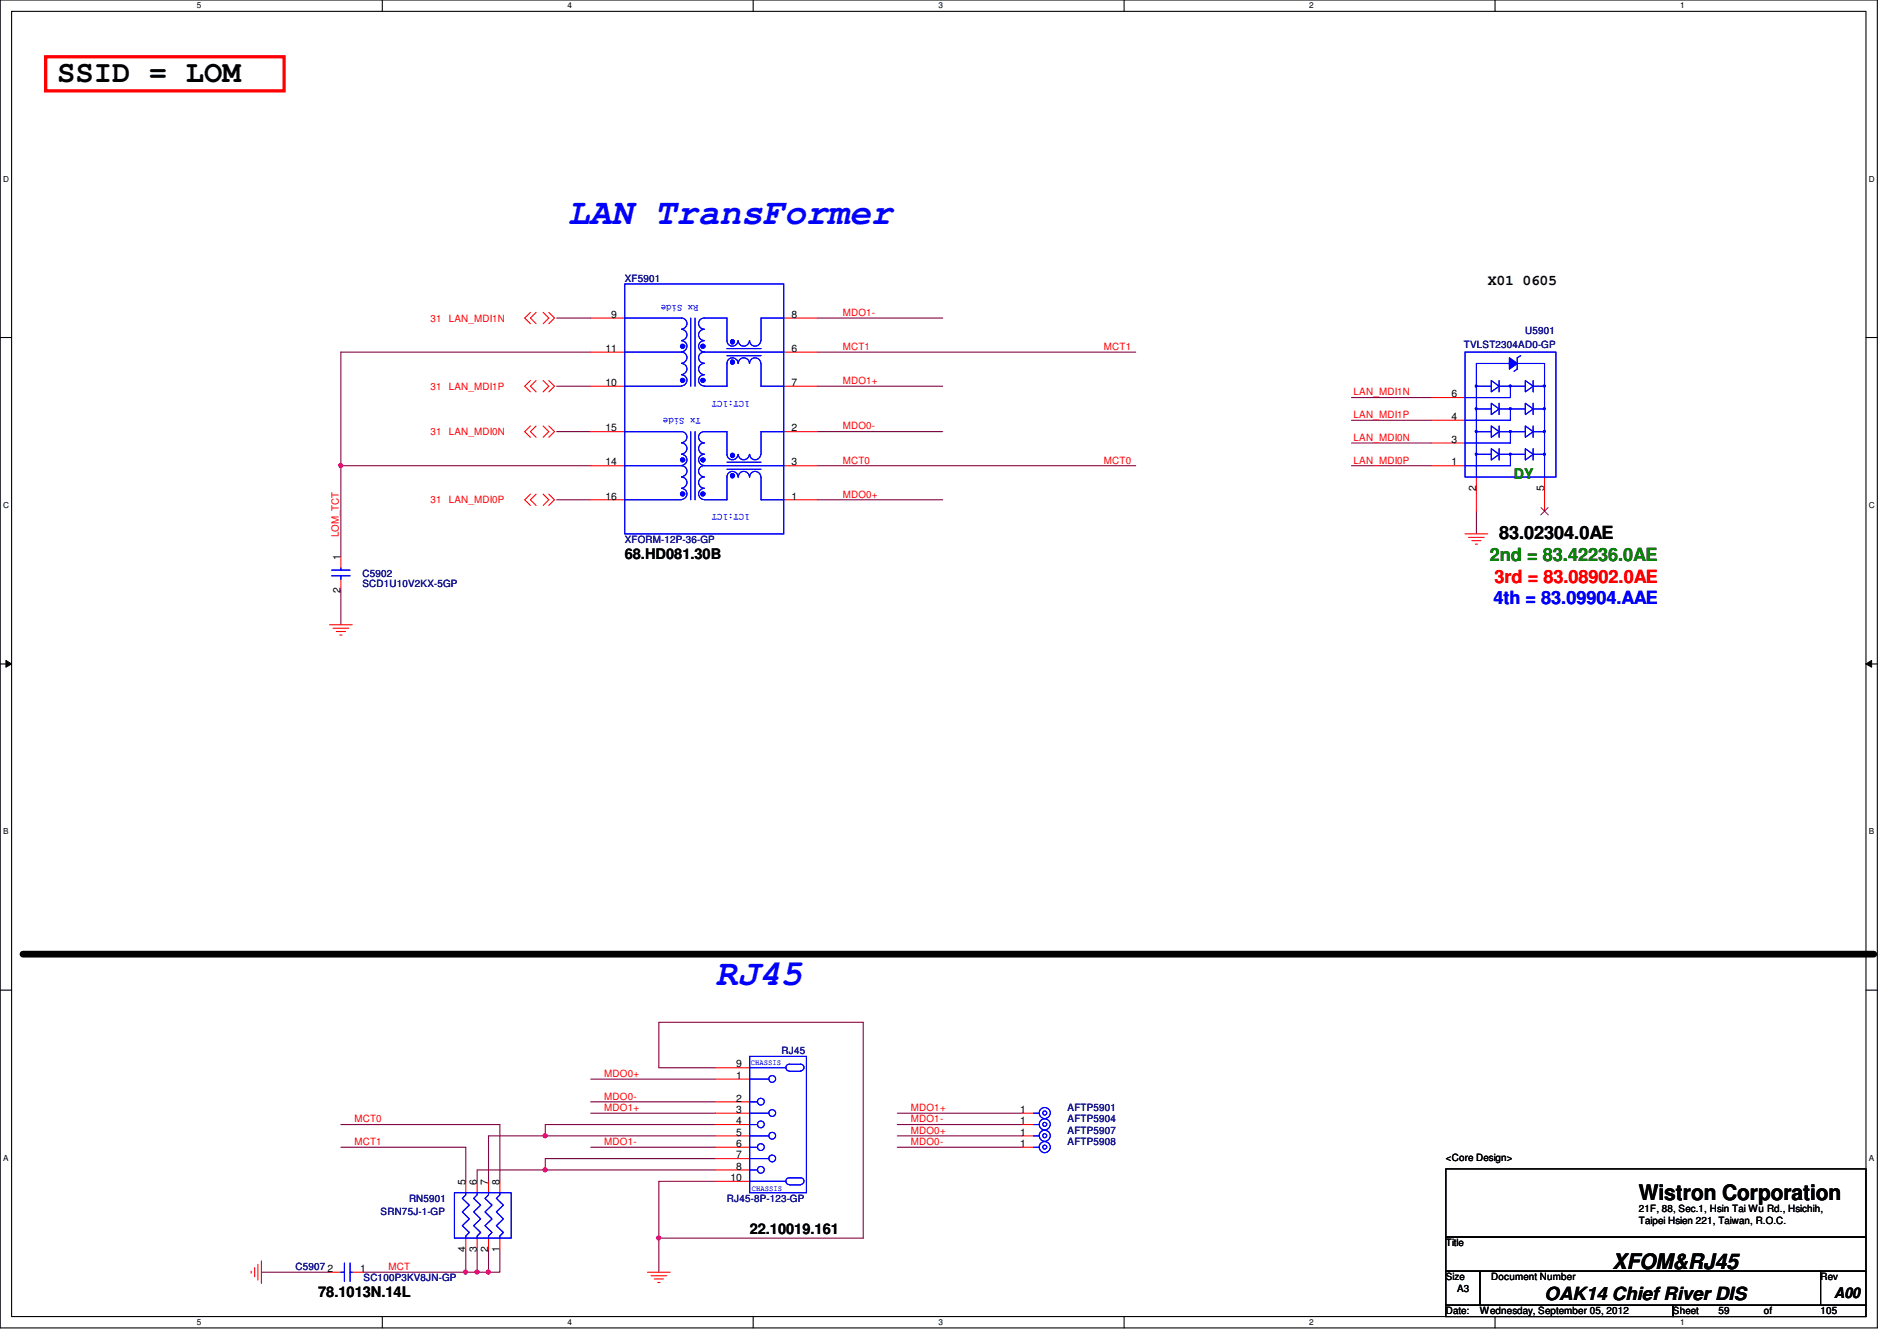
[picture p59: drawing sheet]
<svg xmlns="http://www.w3.org/2000/svg" width="297mm" height="210mm" viewBox="0 0 297 210" stroke-linecap="round" stroke-linejoin="round" font-family="sans-serif">
<defs><g id="words">
<g font-size="5.7" fill="#00f">
<text x="88.9" y="35">LAN TransFormer</text>
<text x="112.1" y="154.1">RJ45</text>
</g>
<text font-size="4.8" x="8.9" y="12.9">SSID = LOM</text>
<g font-size="3.3">
<text x="256.6" y="187.9">Wistron Corporation</text>
<text x="252.5" y="198.6">XFOM&amp;RJ45</text>
</g>
<text font-size="2.8" fill="#008000" x="233.3" y="87.8">2nd = 83.42236.0AE</text>
<g font-size="2.8">
<text x="234.7" y="84.4">83.02304.0AE</text>
<text x="241.8" y="203.5">OAK14 Chief River DIS</text>
</g>
<text font-size="2.8" fill="#00f" x="233.8" y="94.5">4th = 83.09904.AAE</text>
<text font-size="2.8" fill="#f00" x="234" y="91.2">3rd = 83.08902.0AE</text>
<g font-size="2.3">
<text x="233" y="44.5">X01 0605</text>
<text x="97.8" y="87.5">68.HD081.30B</text>
<text x="117.4" y="193.1">22.10019.161</text>
<text x="49.8" y="203">78.1013N.14L</text>
<text x="287.2" y="203.2">A00</text>
</g>
<text font-size="2.3" fill="#008000" x="237.1" y="75">DY</text>
<g font-size="1.6" fill="#000080">
<text x="97.8" y="44.1">XF5901</text>
<text x="238.8" y="52.3">U5901</text>
<text x="229.2" y="54.4">TVLST2304AD0-GP</text>
<text x="97.8" y="85">XFORM-12P-36-GP</text>
<text x="56.8" y="90.3">C5902</text>
<text x="56.8" y="91.9">SCD1U10V2KX-5GP</text>
<text x="122.4" y="165">RJ45</text>
<text x="167.2" y="173.9">AFTP5901</text>
<text x="167.2" y="179.2">AFTP5908</text>
<text x="167.2" y="175.7">AFTP5904</text>
<text x="167.2" y="177.5">AFTP5907</text>
<text x="59.6" y="190.2">SRN75J-1-GP</text>
<text x="64" y="188.1">RN5901</text>
<text x="113.8" y="188.1">RJ45-8P-123-GP</text>
<text x="46.3" y="198.8">C5907</text>
<text x="56.9" y="200.6">SC100P3KV8JN-GP</text>
</g>
<g font-size="1.6" fill="#00f">
<text x="109.4" y="47.8" transform="rotate(180 109.4 47.8)">Rx Side</text>
<text x="109.7" y="65.4" transform="rotate(180 109.7 65.4)">Tx Side</text>
<text x="117.4" y="62.7" transform="rotate(180 117.4 62.7)">1CT:1CT</text>
<text x="117.4" y="80.5" transform="rotate(180 117.4 80.5)">1CT:1CT</text>
</g>
<g font-size="1.6" fill="#f00">
<text x="67.4" y="50.3">31 LAN_MDI1N</text>
<text x="131.9" y="49.4">MDO1-</text>
<text x="131.9" y="54.8">MCT1</text>
<text x="172.8" y="54.8">MCT1</text>
<text x="67.4" y="61">31 LAN_MDI1P</text>
<text x="131.9" y="60.1">MDO1+</text>
<text x="212" y="61.9">LAN_MDI1N</text>
<text x="212" y="65.4">LAN_MDI1P</text>
<text x="67.4" y="68.1">31 LAN_MDI0N</text>
<text x="131.9" y="67.2">MDO0-</text>
<text x="212" y="69">LAN_MDI0N</text>
<text x="131.9" y="77.9">MDO0+</text>
<text x="131.9" y="72.6">MCT0</text>
<text x="172.8" y="72.6">MCT0</text>
<text x="212" y="72.6">LAN_MDI0P</text>
<text x="67.4" y="78.8">31 LAN_MDI0P</text>
<text x="53" y="84.1" transform="rotate(-90 53 84.1)">LOM_TCT</text>
<text x="94.6" y="168.6">MDO0+</text>
<text x="94.6" y="172.1">MDO0-</text>
<text x="94.6" y="173.9">MDO1+</text>
<text x="142.6" y="173.9">MDO1+</text>
<text x="55.5" y="179.2">MCT1</text>
<text x="55.5" y="175.7">MCT0</text>
<text x="94.6" y="179.2">MDO1-</text>
<text x="142.6" y="177.5">MDO0+</text>
<text x="142.6" y="179.2">MDO0-</text>
<text x="142.6" y="175.7">MDO1-</text>
<text x="60.8" y="198.8">MCT</text>
</g>
<g font-size="1.6">
<text x="95.7" y="49.7">9</text>
<text x="123.9" y="49.7">8</text>
<text x="94.8" y="55.1">11</text>
<text x="123.9" y="55.1">6</text>
<text x="94.8" y="60.4">10</text>
<text x="123.9" y="60.4">7</text>
<text x="227.3" y="65.7">4</text>
<text x="227.3" y="62.2">6</text>
<text x="94.8" y="67.5">15</text>
<text x="123.9" y="67.5">2</text>
<text x="227.3" y="69.3">3</text>
<text x="94.8" y="72.9">14</text>
<text x="123.9" y="72.9">3</text>
<text x="227.3" y="72.9">1</text>
<text x="231.1" y="76.8" transform="rotate(-90 231.1 76.8)">2</text>
<text x="241.8" y="76.8" transform="rotate(-90 241.8 76.8)">5</text>
<text x="94.8" y="78.2">16</text>
<text x="123.9" y="78.2">1</text>
<text x="53.3" y="87.7" transform="rotate(-90 53.3 87.7)">1</text>
<text x="53.3" y="92.8" transform="rotate(-90 53.3 92.8)">2</text>
<text x="115.3" y="167.1">9</text>
<text x="115.3" y="168.9">1</text>
<text x="115.3" y="172.4">2</text>
<text x="115.3" y="174.2">3</text>
<text x="115.3" y="176">4</text>
<text x="115.3" y="177.8">5</text>
<text x="115.3" y="179.5">6</text>
<text x="159.7" y="174.2">1</text>
<text x="159.7" y="179.5">1</text>
<text x="159.7" y="176">1</text>
<text x="159.7" y="177.8">1</text>
<text x="72.9" y="185.5" transform="rotate(-90 72.9 185.5)">5</text>
<text x="74.7" y="185.5" transform="rotate(-90 74.7 185.5)">6</text>
<text x="76.5" y="185.5" transform="rotate(-90 76.5 185.5)">7</text>
<text x="78.2" y="185.5" transform="rotate(-90 78.2 185.5)">8</text>
<text x="114.4" y="184.9">10</text>
<text x="115.3" y="181.3">7</text>
<text x="115.3" y="183.1">8</text>
<text x="226.4" y="181.7">&lt;Core Design&gt;</text>
<text x="256.6" y="189.7">21F, 88, Sec.1, Hsin Tai Wu Rd., Hsichih,</text>
<text x="256.6" y="191.6">Taipei Hsien 221, Taiwan, R.O.C.</text>
<text x="72.9" y="195.9" transform="rotate(-90 72.9 195.9)">4</text>
<text x="74.7" y="195.9" transform="rotate(-90 74.7 195.9)">3</text>
<text x="76.5" y="195.9" transform="rotate(-90 76.5 195.9)">2</text>
<text x="78.2" y="195.9" transform="rotate(-90 78.2 195.9)">1</text>
<text x="226.4" y="195.1">Title</text>
<text x="51.3" y="199.1">2</text>
<text x="56.4" y="199.1">1</text>
<text x="226.4" y="200.4">Size</text>
<text x="228.2" y="202.2">A3</text>
<text x="233.5" y="200.4">Document Number</text>
<text x="285.1" y="200.4">Rev</text>
<text x="226.4" y="205.7">Date:</text>
<text x="231.7" y="205.7">Wednesday, September 05, 2012</text>
<text x="262" y="205.7">Sheet</text>
<text x="269.1" y="205.7">59</text>
<text x="276.2" y="205.7">of</text>
<text x="285.1" y="205.7">105</text>
</g>
<g font-size="1.3">
<text x="30.8" y="1.3">5</text>
<text x="88.9" y="1.3">4</text>
<text x="146.9" y="1.3">3</text>
<text x="205" y="1.3">2</text>
<text x="263.1" y="1.3">1</text>
<text x=".5" y="28.4">D</text>
<text x="292.6" y="28.4">D</text>
<text x=".5" y="79.5">C</text>
<text x="292.6" y="79.5">C</text>
<text x=".5" y="130.6">B</text>
<text x="292.6" y="130.6">B</text>
<text x=".5" y="181.7">A</text>
<text x="292.6" y="181.7">A</text>
<text x="30.8" y="207.4">5</text>
<text x="88.9" y="207.4">4</text>
<text x="146.9" y="207.4">3</text>
<text x="205" y="207.4">2</text>
<text x="263.1" y="207.4">1</text>
</g>
<g font-size="1.2" fill="#00f">
<text x="117.6" y="166.7">CHASSIS</text>
<text x="117.7" y="186.5">CHASSIS</text>
</g>
</g></defs>
<path d="M0 0h294v207.9h-294zM1.8 1.8h290.4v204.3h-290.4z" fill="none" stroke="#000" stroke-width=".17"/>
<g fill="#fff">
<path d="M30.8 .2h.7v1.4h-.7z"/>
<path d="M30.8 206.2h.7v1.4h-.7z"/>
</g>
<path d="M59.9 0v1.8M59.9 206.1v1.8" fill="none" stroke="#000" stroke-width=".17"/>
<g fill="#fff">
<path d="M88.9 .2h.6v1.4h-.6z"/>
<path d="M88.9 206.2h.6v1.4h-.6z"/>
</g>
<path d="M117.9 0v1.8M117.9 206.1v1.8" fill="none" stroke="#000" stroke-width=".17"/>
<g fill="#fff">
<path d="M146.9 .2h.7v1.4h-.7z"/>
<path d="M146.9 206.2h.7v1.4h-.7z"/>
</g>
<path d="M176 0v1.8M176 206.1v1.8" fill="none" stroke="#000" stroke-width=".17"/>
<g fill="#fff">
<path d="M205 .2h.7v1.4h-.7z"/>
<path d="M205 206.2h.7v1.4h-.7z"/>
</g>
<path d="M234.1 0v1.8M234.1 206.1v1.8" fill="none" stroke="#000" stroke-width=".17"/>
<g fill="#fff">
<path d="M263.1 .2h.7v1.4h-.7z"/>
<path d="M263.1 206.2h.7v1.4h-.7z"/>
<path d="M.5 27.3h.9v1.4h-.9z"/>
<path d="M292.6 27.3h.9v1.4h-.9z"/>
<path d="M.5 78.4h.9v1.4h-.9z"/>
<path d="M292.6 78.4h.9v1.4h-.9z"/>
</g>
<path d="M0 52.8h1.8M292.2 52.8h1.8" fill="none" stroke="#000" stroke-width=".17"/>
<g fill="#fff">
<path d="M.5 129.5h.8v1.4h-.8z"/>
<path d="M292.6 129.5h.9v1.4h-.9z"/>
</g>
<path d="M0 103.9h1.8M292.2 103.9h1.8" fill="none" stroke="#000" stroke-width=".17"/>
<path d="M.9 103.4l.9 .5-.9 .5zM292.2 103.9l.9-.5v1z" fill="#000"/>
<path d="M.9 103.4l.9 .5-.9 .5zM292.2 103.9l.9-.5v1z" fill="none" stroke="#000" stroke-width=".16"/>
<g fill="#fff">
<path d="M.5 180.5h.8v1.4h-.8z"/>
<path d="M292.6 180.5h.9v1.4h-.9z"/>
</g>
<path d="M0 155h1.8M292.2 155h1.8" fill="none" stroke="#000" stroke-width=".17"/>
<path d="M53.4 72.9v14.2" fill="none" stroke="#800040" stroke-width=".17"/>
<circle cx="53.4" cy="72.9" r=".32" fill="#f0f"/>
<circle cx="53.4" cy="72.9" r=".32" fill="none" stroke="#f0f" stroke-width=".17"/>
<g fill="none" stroke="#800040" stroke-width=".17">
<path d="M128.1 49.8h19.5M128.1 55.1h49.7M128.1 78.2h19.5M128.1 67.6h19.5M128.1 60.5h19.5M128.1 72.9h49.7M53.4 92.5v5.3M103.2 167.1h8.9M140.5 177.8h19.6M140.5 179.6h19.6M140.5 174.2h19.6M140.5 176h19.6"/>
<path d="M103.2 193.8v5.3M103.2 184.9h8.9"/>
</g>
<circle cx="103.1" cy="193.8" r=".32" fill="#f0f"/>
<circle cx="103.1" cy="193.8" r=".32" fill="none" stroke="#f0f" stroke-width=".17"/>
<path d="M87.2 49.8h5.3M92.5 55.1h-39.1v17.8h39.1M87.2 78.2h5.3M87.2 67.6h5.3M87.2 60.5h5.3M85.4 176h26.7M85.4 177.8h26.7M92.5 168.9h19.6M92.5 172.5h19.6M92.5 174.2h19.6M92.5 179.6h19.6M103.2 167.1v-7.1h32v33.8h-32v-8.9" fill="none" stroke="#800040" stroke-width=".17"/>
<circle cx="85.4" cy="177.8" r=".32" fill="#f0f"/>
<circle cx="85.4" cy="177.8" r=".32" fill="none" stroke="#f0f" stroke-width=".17"/>
<path d="M85.4 181.4h26.7M85.4 183.1h26.7" fill="none" stroke="#800040" stroke-width=".17"/>
<circle cx="85.4" cy="183.1" r=".32" fill="#f0f"/>
<circle cx="85.4" cy="183.1" r=".32" fill="none" stroke="#f0f" stroke-width=".17"/>
<path d="M85.4 176v1.8h-8.9v7.1M40.9 199.1h10.7M72.9 195.6v3.5h-16M78.3 195.6v3.5h-1.8M85.4 181.4v1.7h-10.7" fill="none" stroke="#800040" stroke-width=".17"/>
<circle cx="76.5" cy="199.1" r=".32" fill="#f0f"/>
<circle cx="76.5" cy="199.1" r=".32" fill="none" stroke="#f0f" stroke-width=".17"/>
<path d="M76.5 195.6v3.5h-1.8" fill="none" stroke="#800040" stroke-width=".17"/>
<circle cx="74.7" cy="199.1" r=".32" fill="#f0f"/>
<circle cx="74.7" cy="199.1" r=".32" fill="none" stroke="#f0f" stroke-width=".17"/>
<path d="M74.7 195.6v3.5h-1.8" fill="none" stroke="#800040" stroke-width=".17"/>
<circle cx="72.9" cy="199.1" r=".32" fill="#f0f"/>
<circle cx="72.9" cy="199.1" r=".32" fill="none" stroke="#f0f" stroke-width=".17"/>
<path d="M211.6 62.2h12.5M211.6 65.8h12.5M211.6 69.3h12.5M211.6 72.9h12.5M231.2 80v3.6M53.4 176h24.9v8.9M53.4 179.6h19.5v5.3M74.7 183.1v1.8" fill="none" stroke="#800040" stroke-width=".17"/>
<g fill="none" stroke="#f00" stroke-width=".17">
<path d="M83.1 59.6l-.9 .9 .9 .8M83.1 48.9l-.9 .9 .9 .9M83.9 59.6l-.8 .9 .8 .8M83.9 48.9l-.8 .9 .8 .9M85 59.6l.9 .9-.9 .8M85 48.9l.9 .9-.9 .9M85.9 59.6l.9 .9-.9 .8M85.9 48.9l.9 .9-.9 .9M92.5 55.1h5.3M92.5 49.8h5.3M122.7 55.1h5.4M122.7 49.8h5.4"/>
<path d="M83.1 77.3l-.9 .9 .9 .9M83.1 66.7l-.9 .9 .9 .9M83.9 77.3l-.8 .9 .8 .9M83.9 66.7l-.8 .9 .8 .9M85 77.3l.9 .9-.9 .9M85 66.7l.9 .9-.9 .9M85.9 77.3l.9 .9-.9 .9M85.9 66.7l.9 .9-.9 .9M92.5 78.2h5.3M92.5 67.6h5.3M92.5 72.9h5.3M92.5 60.5h5.3"/>
<path d="M122.7 78.2h5.4M122.7 67.6h5.4M122.7 72.9h5.4M122.7 60.5h5.4M51.6 97.8h3.6M52.2 98.3h2.4M52.7 98.8h1.4M53.2 99.4h.3M229.4 83.6h3.6M230 84.1h2.4M230.5 84.6h1.4M231 85.2h.3"/>
<path d="M160.1 174.2h1.7M160.1 179.6h1.7M39.3 199v.3M39.9 198.4v1.5M40.4 197.9v2.5M40.9 197.4v3.5M101.4 199.1h3.5M101.9 199.7h2.5M102.4 200.2h1.5M103 200.7h.3"/>
</g>
<path d="M226.4 183h65.8v10.6h-65.8zM226.4 193.6h65.8v5.4h-65.8zM226.4 199h5.3v5.3h-5.3zM231.7 199h53.4v5.3h-53.4zM285.1 199h7.1v5.3h-7.1zM226.4 204.3h35.6v1.8h-35.6zM262 204.3h30.2v1.8h-30.2z" fill="none" stroke="#000" stroke-width=".17"/>
<path d="M7.2 8.9h37.3v5.3h-37.3z" fill="none" stroke="#f00" stroke-width=".51"/>
<path d="M3.6 149.4h289.8" fill="none" stroke="#000" stroke-width="1.1"/>
<g fill="none" stroke="#00f" stroke-width=".17">
<path d="M113.8 71.1a.87 .87 0 0 0 .9 .9 .87 .87 0 0 0 .9-.9M115.6 74.7a.87 .87 0 0 0-.9-.9 .87 .87 0 0 0-.9 .9v3.5M115.6 71.1a.87 .87 0 0 0 .9 .9 .87 .87 0 0 0 .8-.9M115.6 74.7a.87 .87 0 0 1 .9-.9 .87 .87 0 0 1 .8 .9M117.4 71.1a.87 .87 0 0 0 .9 .9 .87 .87 0 0 0 .8-.9M117.4 74.7a.87 .87 0 0 1 .9-.9 .87 .87 0 0 1 .8 .9M119.2 67.6h3.5M119.2 74.7v3.5h3.5M161.8 174.2h.9M161.8 179.6h.9"/>
<circle cx="163.6" cy="174.2" r=".32"/>
<circle cx="163.6" cy="179.6" r=".32"/>
<circle cx="163.6" cy="174.2" r=".87"/>
<circle cx="163.6" cy="179.5" r=".87"/>
</g>
<circle cx="114.7" cy="71.3" r=".33" fill="#00f"/>
<circle cx="114.7" cy="71.3" r=".33" fill="none" stroke="#00f" stroke-width=".17"/>
<circle cx="114.7" cy="74.5" r=".33" fill="#00f"/>
<g fill="none" stroke="#00f" stroke-width=".17">
<path d="M110.3 69.3a.87 .87 0 0 0-.9 .9 .87 .87 0 0 0 .9 .9M110.3 76.5a.87 .87 0 0 0-.9 .8 .87 .87 0 0 0 .9 .9M110.3 74.7a.87 .87 0 0 0-.9 .8 .87 .87 0 0 0 .9 .9M110.3 67.6a.87 .87 0 0 0-.9 .8 .87 .87 0 0 0 .9 .9M113.8 67.6v3.5"/>
<circle cx="114.7" cy="74.5" r=".33"/>
</g>
<circle cx="110.1" cy="77.3" r=".33" fill="#00f"/>
<g fill="none" stroke="#00f" stroke-width=".17">
<path d="M110.3 71.1a.87 .87 0 0 0-.9 .9 .87 .87 0 0 0 .9 .9M110.3 72.9a.87 .87 0 0 0-.9 .9 .87 .87 0 0 0 .9 .8"/>
<circle cx="110.1" cy="77.3" r=".33"/>
</g>
<circle cx="110.1" cy="72" r=".33" fill="#00f"/>
<g fill="none" stroke="#00f" stroke-width=".17">
<path d="M106.7 71.1a.87 .87 0 0 1 .9 .9 .87 .87 0 0 1-.9 .9M106.7 76.5a.87 .87 0 0 1 .9 .8 .87 .87 0 0 1-.9 .9M106.7 74.7a.87 .87 0 0 1 .9 .8 .87 .87 0 0 1-.9 .9M106.7 69.3a.87 .87 0 0 1 .9 .9 .87 .87 0 0 1-.9 .9M106.7 67.6a.87 .87 0 0 1 .9 .8 .87 .87 0 0 1-.9 .9M108.2 67.6v10.6M108.8 67.6v10.6M110.3 72.9h12.4M110.3 78.2h3.5M110.3 67.6h3.5M113.8 73.4h5.4M113.8 72.3h5.4"/>
<circle cx="110.1" cy="72" r=".33"/>
</g>
<circle cx="106.9" cy="72" r=".33" fill="#00f"/>
<circle cx="106.9" cy="72" r=".33" fill="none" stroke="#00f" stroke-width=".17"/>
<circle cx="106.9" cy="77.3" r=".33" fill="#00f"/>
<g fill="none" stroke="#00f" stroke-width=".17">
<path d="M115.6 56.9a.87 .87 0 0 1 .9-.9 .87 .87 0 0 1 .8 .9M117.4 56.9a.87 .87 0 0 1 .9-.9 .87 .87 0 0 1 .8 .9M97.8 72.9h8.9a.87 .87 0 0 1 .9 .9 .87 .87 0 0 1-.9 .8M97.8 67.6h8.9M97.8 78.2h8.9M119.2 67.6v3.5"/>
<circle cx="106.9" cy="77.3" r=".33"/>
</g>
<circle cx="114.7" cy="53.5" r=".33" fill="#00f"/>
<g fill="none" stroke="#00f" stroke-width=".17">
<path d="M110.3 58.7a.87 .87 0 0 0-.9 .8 .87 .87 0 0 0 .9 .9M119.2 49.8h3.5"/>
<circle cx="114.7" cy="53.5" r=".33"/>
</g>
<circle cx="106.9" cy="54.2" r=".33" fill="#00f"/>
<circle cx="106.9" cy="54.2" r=".33" fill="none" stroke="#00f" stroke-width=".17"/>
<circle cx="114.7" cy="56.7" r=".33" fill="#00f"/>
<g fill="none" stroke="#00f" stroke-width=".17">
<path d="M115.6 53.3a.87 .87 0 0 0 .9 .9 .87 .87 0 0 0 .8-.9M119.2 56.9v3.6M122.7 55.1h-12.4a.87 .87 0 0 0-.9 .9 .87 .87 0 0 0 .9 .9M97.8 60.5h8.9"/>
<circle cx="114.7" cy="56.7" r=".33"/>
</g>
<circle cx="110.1" cy="54.2" r=".33" fill="#00f"/>
<g fill="none" stroke="#00f" stroke-width=".17">
<path d="M97.8 49.8h8.9M97.8 55.1h8.9a.87 .87 0 0 1 .9 .9 .87 .87 0 0 1-.9 .9M108.2 49.8v10.7M113.8 54.6h5.4M113.8 56.9v3.6M117.4 53.3a.87 .87 0 0 0 .9 .9 .87 .87 0 0 0 .8-.9M119.2 49.8v3.5M119.2 60.5h3.5"/>
<circle cx="110.1" cy="54.2" r=".33"/>
</g>
<circle cx="110.1" cy="59.5" r=".33" fill="#00f"/>
<g fill="none" stroke="#00f" stroke-width=".17">
<path d="M106.7 56.9a.87 .87 0 0 1 .9 .9 .87 .87 0 0 1-.9 .8M106.7 58.7a.87 .87 0 0 1 .9 .8 .87 .87 0 0 1-.9 .9M106.7 53.3a.87 .87 0 0 1 .9 .9 .87 .87 0 0 1-.9 .9M106.7 49.8a.87 .87 0 0 1 .9 .9 .87 .87 0 0 1-.9 .8M108.8 49.8v10.7M110.3 51.6a.87 .87 0 0 0-.9 .8 .87 .87 0 0 0 .9 .9M110.3 53.3a.87 .87 0 0 0-.9 .9 .87 .87 0 0 0 .9 .9M113.8 49.8v3.5"/>
<circle cx="110.1" cy="59.5" r=".33"/>
</g>
<circle cx="106.9" cy="59.5" r=".33" fill="#00f"/>
<g fill="none" stroke="#00f" stroke-width=".17">
<path d="M97.8 44.4h24.9v39.2h-24.9zM106.7 51.6a.87 .87 0 0 1 .9 .8 .87 .87 0 0 1-.9 .9M110.3 56.9a.87 .87 0 0 0-.9 .9 .87 .87 0 0 0 .9 .8M113.8 56.9a.87 .87 0 0 1 .9-.9 .87 .87 0 0 1 .9 .9M113.8 55.7h5.4M113.8 49.8h-3.5a.87 .87 0 0 0-.9 .9 .87 .87 0 0 0 .9 .8M113.8 53.3a.87 .87 0 0 0 .9 .9 .87 .87 0 0 0 .9-.9M110.3 60.5h3.5M113.8 71.1a.87 .87 0 0 0 .9 .9 .87 .87 0 0 0 .9-.9M115.6 74.7a.87 .87 0 0 0-.9-.9 .87 .87 0 0 0-.9 .9v3.5M115.6 71.1a.87 .87 0 0 0 .9 .9 .87 .87 0 0 0 .8-.9M115.6 74.7a.87 .87 0 0 1 .9-.9 .87 .87 0 0 1 .8 .9"/>
<path d="M117.4 71.1a.87 .87 0 0 0 .9 .9 .87 .87 0 0 0 .8-.9M117.4 74.7a.87 .87 0 0 1 .9-.9 .87 .87 0 0 1 .8 .9M119.2 67.6h3.5M119.2 74.7v3.5h3.5"/>
<circle cx="106.9" cy="59.5" r=".33"/>
</g>
<circle cx="114.7" cy="71.3" r=".33" fill="#00f"/>
<circle cx="114.7" cy="71.3" r=".33" fill="none" stroke="#00f" stroke-width=".17"/>
<circle cx="114.7" cy="74.5" r=".33" fill="#00f"/>
<g fill="none" stroke="#00f" stroke-width=".17">
<path d="M110.3 69.3a.87 .87 0 0 0-.9 .9 .87 .87 0 0 0 .9 .9M110.3 76.5a.87 .87 0 0 0-.9 .8 .87 .87 0 0 0 .9 .9M110.3 74.7a.87 .87 0 0 0-.9 .8 .87 .87 0 0 0 .9 .9M110.3 67.6a.87 .87 0 0 0-.9 .8 .87 .87 0 0 0 .9 .9M113.8 67.6v3.5"/>
<circle cx="114.7" cy="74.5" r=".33"/>
</g>
<circle cx="110.1" cy="77.3" r=".33" fill="#00f"/>
<g fill="none" stroke="#00f" stroke-width=".17">
<path d="M110.3 71.1a.87 .87 0 0 0-.9 .9 .87 .87 0 0 0 .9 .9M110.3 72.9a.87 .87 0 0 0-.9 .9 .87 .87 0 0 0 .9 .8"/>
<circle cx="110.1" cy="77.3" r=".33"/>
</g>
<circle cx="110.1" cy="72" r=".33" fill="#00f"/>
<g fill="none" stroke="#00f" stroke-width=".17">
<path d="M106.7 71.1a.87 .87 0 0 1 .9 .9 .87 .87 0 0 1-.9 .9M106.7 76.5a.87 .87 0 0 1 .9 .8 .87 .87 0 0 1-.9 .9M106.7 74.7a.87 .87 0 0 1 .9 .8 .87 .87 0 0 1-.9 .9M106.7 69.3a.87 .87 0 0 1 .9 .9 .87 .87 0 0 1-.9 .9M106.7 67.6a.87 .87 0 0 1 .9 .8 .87 .87 0 0 1-.9 .9M108.2 67.6v10.6M108.8 67.6v10.6M110.3 72.9h12.4M110.3 78.2h3.5M110.3 67.6h3.5M113.8 73.4h5.4M113.8 72.3h5.4"/>
<circle cx="110.1" cy="72" r=".33"/>
</g>
<circle cx="106.9" cy="72" r=".33" fill="#00f"/>
<circle cx="106.9" cy="72" r=".33" fill="none" stroke="#00f" stroke-width=".17"/>
<circle cx="106.9" cy="77.3" r=".33" fill="#00f"/>
<g fill="none" stroke="#00f" stroke-width=".17">
<path d="M115.6 56.9a.87 .87 0 0 1 .9-.9 .87 .87 0 0 1 .8 .9M117.4 56.9a.87 .87 0 0 1 .9-.9 .87 .87 0 0 1 .8 .9M97.8 72.9h8.9a.87 .87 0 0 1 .9 .9 .87 .87 0 0 1-.9 .8M97.8 67.6h8.9M97.8 78.2h8.9M119.2 67.6v3.5"/>
<circle cx="106.9" cy="77.3" r=".33"/>
</g>
<circle cx="114.7" cy="53.5" r=".33" fill="#00f"/>
<g fill="none" stroke="#00f" stroke-width=".17">
<path d="M110.3 58.7a.87 .87 0 0 0-.9 .8 .87 .87 0 0 0 .9 .9M119.2 49.8h3.5"/>
<circle cx="114.7" cy="53.5" r=".33"/>
</g>
<circle cx="106.9" cy="54.2" r=".33" fill="#00f"/>
<circle cx="106.9" cy="54.2" r=".33" fill="none" stroke="#00f" stroke-width=".17"/>
<circle cx="114.7" cy="56.7" r=".33" fill="#00f"/>
<g fill="none" stroke="#00f" stroke-width=".17">
<path d="M115.6 53.3a.87 .87 0 0 0 .9 .9 .87 .87 0 0 0 .8-.9M119.2 56.9v3.6M122.7 55.1h-12.4a.87 .87 0 0 0-.9 .9 .87 .87 0 0 0 .9 .9M97.8 60.5h8.9"/>
<circle cx="114.7" cy="56.7" r=".33"/>
</g>
<circle cx="110.1" cy="54.2" r=".33" fill="#00f"/>
<g fill="none" stroke="#00f" stroke-width=".17">
<path d="M97.8 49.8h8.9M97.8 55.1h8.9a.87 .87 0 0 1 .9 .9 .87 .87 0 0 1-.9 .9M108.2 49.8v10.7M113.8 54.6h5.4M113.8 56.9v3.6M117.4 53.3a.87 .87 0 0 0 .9 .9 .87 .87 0 0 0 .8-.9M119.2 49.8v3.5M119.2 60.5h3.5"/>
<circle cx="110.1" cy="54.2" r=".33"/>
</g>
<circle cx="110.1" cy="59.5" r=".33" fill="#00f"/>
<g fill="none" stroke="#00f" stroke-width=".17">
<path d="M106.7 56.9a.87 .87 0 0 1 .9 .9 .87 .87 0 0 1-.9 .8M106.7 58.7a.87 .87 0 0 1 .9 .8 .87 .87 0 0 1-.9 .9M106.7 53.3a.87 .87 0 0 1 .9 .9 .87 .87 0 0 1-.9 .9M106.7 49.8a.87 .87 0 0 1 .9 .9 .87 .87 0 0 1-.9 .8M108.8 49.8v10.7M110.3 51.6a.87 .87 0 0 0-.9 .8 .87 .87 0 0 0 .9 .9M110.3 53.3a.87 .87 0 0 0-.9 .9 .87 .87 0 0 0 .9 .9M113.8 49.8v3.5"/>
<circle cx="110.1" cy="59.5" r=".33"/>
</g>
<circle cx="106.9" cy="59.5" r=".33" fill="#00f"/>
<g fill="none" stroke="#00f" stroke-width=".17">
<path d="M97.8 44.4h24.9v39.2h-24.9zM106.7 51.6a.87 .87 0 0 1 .9 .8 .87 .87 0 0 1-.9 .9M110.3 56.9a.87 .87 0 0 0-.9 .9 .87 .87 0 0 0 .9 .8M113.8 56.9a.87 .87 0 0 1 .9-.9 .87 .87 0 0 1 .9 .9M113.8 55.7h5.4M113.8 49.8h-3.5a.87 .87 0 0 0-.9 .9 .87 .87 0 0 0 .9 .8M113.8 53.3a.87 .87 0 0 0 .9 .9 .87 .87 0 0 0 .9-.9M110.3 60.5h3.5M238.8 70.2l1.3 .9-1.3 .9zM240.1 70.2v1.8M117.4 172.5h1.2M117.4 176h1.2"/>
<path d="M117.4 179.6h1.2M117.4 168.9h3M117.4 177.8h3M117.4 167.1h5.7M117.4 174.2h3M117.4 165.4h8.9v21.3h-8.9zM123.6 167.6a.53 .53 0 0 1-.6-.5 .53 .53 0 0 1 .6-.5h1.8a.53 .53 0 0 1 .5 .5 .53 .53 0 0 1-.6 .5M123.6 167.7h1.8M161.8 176h.9M161.8 177.8h.9M53.4 199.1h.5M53.9 197.7v2.9"/>
<path d="M54.8 199.1h.4M54.8 197.7v2.9M117.4 181.4h3M117.4 184.9h5.7M117.4 183.1h1.2M123.6 185.4a.53 .53 0 0 1-.6-.5 .53 .53 0 0 1 .6-.5h1.8a.53 .53 0 0 1 .5 .5 .53 .53 0 0 1-.6 .5M123.6 185.5h1.8"/>
<circle cx="106.9" cy="59.5" r=".33"/>
<circle cx="119.1" cy="176" r=".54"/>
<circle cx="119.1" cy="172.4" r=".54"/>
<circle cx="119.1" cy="179.6" r=".54"/>
<circle cx="120.9" cy="168.9" r=".54"/>
<circle cx="120.9" cy="177.8" r=".54"/>
<circle cx="120.9" cy="174.2" r=".54"/>
<circle cx="163.6" cy="176" r=".32"/>
<circle cx="163.6" cy="177.8" r=".32"/>
<circle cx="163.6" cy="176" r=".87"/>
<circle cx="163.6" cy="177.8" r=".87"/>
<circle cx="119.1" cy="183.1" r=".54"/>
<circle cx="120.9" cy="181.3" r=".54"/>
</g>
<g fill="none" stroke="#f00" stroke-width=".17">
<path d="M224.1 72.9h5.3M224.1 69.3h5.3M224.1 65.8h5.3M224.1 62.2h5.3M231.2 74.7v5.3M241.8 74.7v5.3M112.1 176h5.3M112.1 168.9h5.3M112.1 172.5h5.3M112.1 174.2h5.3M112.1 177.8h5.3M112.1 179.6h5.3"/>
<path d="M112.1 167.1h5.3M160.1 176h1.7M160.1 177.8h1.7M51.6 199.1h1.8M55.2 199.1h1.7M112.1 181.4h5.3M112.1 183.1h5.3M112.1 184.9h5.3"/>
</g>
<path d="M241.3 79.5l1.1 1.1M242.4 79.5l-1.1 1.1" fill="none" stroke="#804000" stroke-width=".16"/>
<path d="M236.4 71h.2v.2h-.2z" fill-rule="evenodd" fill="#00f"/>
<path d="M231.2 56.9v17.8M231.2 71.1h2.3M233.5 70.2l1.2 .9-1.2 .9zM234.7 70.2v1.8M234.7 71.1h4.1M236.4 71h.2v.2h-.2zM236.5 71.1v1.8M240.1 71.1h1.7" fill="none" stroke="#00f" stroke-width=".17"/>
<path d="M231 71h.3v.2h-.3z" fill-rule="evenodd" fill="#00f"/>
<path d="M237.6 56v1.8M231 71h.3v.2h-.3zM236.5 64v1.8M236.5 67.6v1.7M240.1 67.6h1.7M240.1 66.7v1.8M240.1 60.5h1.7" fill="none" stroke="#00f" stroke-width=".17"/>
<path d="M231 60.3h.3v.2h-.3z" fill-rule="evenodd" fill="#00f"/>
<path d="M231.2 56.9h5.1M234.7 59.6v1.7M238.8 59.6l1.3 .9-1.3 .8zM240.1 59.6v1.7M231 60.3h.3v.2h-.3zM234.7 67.6h4.1M234.7 60.5h4.1M236.5 60.5v1.7M240.1 63.1v1.8" fill="none" stroke="#00f" stroke-width=".17"/>
<path d="M236.4 63.9h.2v.2h-.2z" fill-rule="evenodd" fill="#00f"/>
<path d="M236.4 63.9h.2v.2h-.2z" fill="none" stroke="#00f" stroke-width=".17"/>
<path d="M231 67.4h.3v.2h-.3z" fill-rule="evenodd" fill="#00f"/>
<path d="M231 67.4h.3v.2h-.3z" fill="none" stroke="#00f" stroke-width=".17"/>
<path d="M236.4 60.3h.2v.2h-.2z" fill-rule="evenodd" fill="#00f"/>
<path d="M233.5 59.6l1.2 .9-1.2 .8zM231.2 67.6h2.3M231.2 64h2.3M233.5 63.1l1.2 .9-1.2 .9zM234.7 63.1v1.8M234.7 66.7v1.8M236.4 60.3h.2v.2h-.2z" fill="none" stroke="#00f" stroke-width=".17"/>
<path d="M231 63.9h.3v.2h-.3z" fill-rule="evenodd" fill="#00f"/>
<path d="M231 63.9h.3v.2h-.3z" fill="none" stroke="#00f" stroke-width=".17"/>
<path d="M236.4 67.4h.2v.2h-.2z" fill-rule="evenodd" fill="#00f"/>
<path d="M231.2 60.5h2.3M233.5 66.7l1.2 .9-1.2 .9zM234.7 64h4.1M236.4 67.4h.2v.2h-.2zM238.8 66.7l1.3 .9-1.3 .9zM238.8 63.1l1.3 .9-1.3 .9zM240.1 64h1.7" fill="none" stroke="#00f" stroke-width=".17"/>
<path d="M241.7 63.9h.2v.2h-.2z" fill-rule="evenodd" fill="#00f"/>
<path d="M241.7 63.9h.2v.2h-.2z" fill="none" stroke="#00f" stroke-width=".17"/>
<path d="M241.7 60.3h.2v.2h-.2z" fill-rule="evenodd" fill="#00f"/>
<path d="M241.7 60.3h.2v.2h-.2z" fill="none" stroke="#00f" stroke-width=".17"/>
<path d="M241.7 67.4h.2v.2h-.2z" fill-rule="evenodd" fill="#00f"/>
<path d="M229.4 55.1h14.2v19.6h-14.2zM237.6 57.8l-.5 .3M237.6 56.9h4.2v17.8M238.1 55.7l-.5 .3M229.4 72.9h7.1M229.4 62.2h7.1M229.4 65.8h7.1M229.4 69.3h7.1M241.7 67.4h.2v.2h-.2z" fill="none" stroke="#00f" stroke-width=".17"/>
<path d="M241.7 71h.2v.2h-.2z" fill-rule="evenodd" fill="#00f"/>
<path d="M241.7 71h.2v.2h-.2z" fill="none" stroke="#00f" stroke-width=".17"/>
<path d="M236.3 56l1.3 .9-1.3 .9z" fill-rule="evenodd" fill="#00f"/>
<path d="M236.3 56l1.3 .9-1.3 .9zM238.8 70.2l1.3 .9-1.3 .9zM240.1 70.2v1.8" fill="none" stroke="#00f" stroke-width=".17"/>
<path d="M236.4 71h.2v.2h-.2z" fill-rule="evenodd" fill="#00f"/>
<path d="M231.2 56.9v17.8M231.2 71.1h2.3M233.5 70.2l1.2 .9-1.2 .9zM234.7 70.2v1.8M234.7 71.1h4.1M236.4 71h.2v.2h-.2zM236.5 71.1v1.8M240.1 71.1h1.7" fill="none" stroke="#00f" stroke-width=".17"/>
<path d="M231 71h.3v.2h-.3z" fill-rule="evenodd" fill="#00f"/>
<path d="M237.6 56v1.8M231 71h.3v.2h-.3zM236.5 64v1.8M236.5 67.6v1.7M240.1 67.6h1.7M240.1 66.7v1.8M240.1 60.5h1.7" fill="none" stroke="#00f" stroke-width=".17"/>
<path d="M231 60.3h.3v.2h-.3z" fill-rule="evenodd" fill="#00f"/>
<path d="M231.2 56.9h5.1M234.7 59.6v1.7M238.8 59.6l1.3 .9-1.3 .8zM240.1 59.6v1.7M231 60.3h.3v.2h-.3zM234.7 67.6h4.1M234.7 60.5h4.1M236.5 60.5v1.7M240.1 63.1v1.8" fill="none" stroke="#00f" stroke-width=".17"/>
<path d="M236.4 63.9h.2v.2h-.2z" fill-rule="evenodd" fill="#00f"/>
<path d="M236.4 63.9h.2v.2h-.2z" fill="none" stroke="#00f" stroke-width=".17"/>
<path d="M231 67.4h.3v.2h-.3z" fill-rule="evenodd" fill="#00f"/>
<path d="M231 67.4h.3v.2h-.3z" fill="none" stroke="#00f" stroke-width=".17"/>
<path d="M236.4 60.3h.2v.2h-.2z" fill-rule="evenodd" fill="#00f"/>
<path d="M233.5 59.6l1.2 .9-1.2 .8zM231.2 67.6h2.3M231.2 64h2.3M233.5 63.1l1.2 .9-1.2 .9zM234.7 63.1v1.8M234.7 66.7v1.8M236.4 60.3h.2v.2h-.2z" fill="none" stroke="#00f" stroke-width=".17"/>
<path d="M231 63.9h.3v.2h-.3z" fill-rule="evenodd" fill="#00f"/>
<path d="M231 63.9h.3v.2h-.3z" fill="none" stroke="#00f" stroke-width=".17"/>
<path d="M236.4 67.4h.2v.2h-.2z" fill-rule="evenodd" fill="#00f"/>
<path d="M231.2 60.5h2.3M233.5 66.7l1.2 .9-1.2 .9zM234.7 64h4.1M236.4 67.4h.2v.2h-.2zM238.8 66.7l1.3 .9-1.3 .9zM238.8 63.1l1.3 .9-1.3 .9zM240.1 64h1.7" fill="none" stroke="#00f" stroke-width=".17"/>
<path d="M241.7 63.9h.2v.2h-.2z" fill-rule="evenodd" fill="#00f"/>
<path d="M241.7 63.9h.2v.2h-.2z" fill="none" stroke="#00f" stroke-width=".17"/>
<path d="M241.7 60.3h.2v.2h-.2z" fill-rule="evenodd" fill="#00f"/>
<path d="M241.7 60.3h.2v.2h-.2z" fill="none" stroke="#00f" stroke-width=".17"/>
<path d="M241.7 67.4h.2v.2h-.2z" fill-rule="evenodd" fill="#00f"/>
<path d="M229.4 55.1h14.2v19.6h-14.2zM237.6 57.8l-.5 .3M237.6 56.9h4.2v17.8M238.1 55.7l-.5 .3M229.4 72.9h7.1M229.4 62.2h7.1M229.4 65.8h7.1M229.4 69.3h7.1M241.7 67.4h.2v.2h-.2z" fill="none" stroke="#00f" stroke-width=".17"/>
<path d="M241.7 71h.2v.2h-.2z" fill-rule="evenodd" fill="#00f"/>
<path d="M241.7 71h.2v.2h-.2z" fill="none" stroke="#00f" stroke-width=".17"/>
<path d="M236.3 56l1.3 .9-1.3 .9z" fill-rule="evenodd" fill="#00f"/>
<path d="M236.3 56l1.3 .9-1.3 .9zM51.9 89.2h2.9M51.9 90.1h2.9M53.4 88.9v.3M53.4 90.1v.6M71.2 186.7h8.8v7.1h-8.8zM72.9 186.7v.3l-.5 .6 1.1 1-1.1 1.1 1.1 1.1-1.1 1.1 1.1 1-.6 .6v.3M74.7 186.7v.3l-.5 .6 1.1 1-1.1 1.1 1.1 1.1-1.1 1.1 1.1 1-.6 .6v.3M76.5 186.7v.3l-.6 .6 1.1 1-1.1 1.1 1.1 1.1-1.1 1.1 1.1 1-.5 .6v.3M78.3 186.7v.3l-.6 .6 1.1 1-1.1 1.1 1.1 1.1-1.1 1.1 1.1 1-.5 .6v.3" fill="none" stroke="#00f" stroke-width=".17"/>
<path d="M53.4 87.1v1.8M53.4 90.7v1.8M72.9 184.9v1.8M72.9 193.8v1.8M74.7 184.9v1.8M74.7 193.8v1.8M76.5 184.9v1.8M76.5 193.8v1.8M78.3 184.9v1.8M78.3 193.8v1.8" fill="none" stroke="#f00" stroke-width=".17"/>
<circle cx="53.4" cy="72.9" r=".32" fill="#f0f"/>
<circle cx="53.4" cy="72.9" r=".32" fill="none" stroke="#f0f" stroke-width=".17"/>
<circle cx="103.1" cy="193.8" r=".32" fill="#f0f"/>
<circle cx="103.1" cy="193.8" r=".32" fill="none" stroke="#f0f" stroke-width=".17"/>
<circle cx="85.4" cy="177.8" r=".32" fill="#f0f"/>
<circle cx="85.4" cy="177.8" r=".32" fill="none" stroke="#f0f" stroke-width=".17"/>
<circle cx="85.4" cy="183.1" r=".32" fill="#f0f"/>
<circle cx="85.4" cy="183.1" r=".32" fill="none" stroke="#f0f" stroke-width=".17"/>
<circle cx="76.5" cy="199.1" r=".32" fill="#f0f"/>
<circle cx="76.5" cy="199.1" r=".32" fill="none" stroke="#f0f" stroke-width=".17"/>
<circle cx="74.7" cy="199.1" r=".32" fill="#f0f"/>
<circle cx="74.7" cy="199.1" r=".32" fill="none" stroke="#f0f" stroke-width=".17"/>
<circle cx="72.9" cy="199.1" r=".32" fill="#f0f"/>
<circle cx="72.9" cy="199.1" r=".32" fill="none" stroke="#f0f" stroke-width=".17"/>
<use href="#words"/>
</svg>
